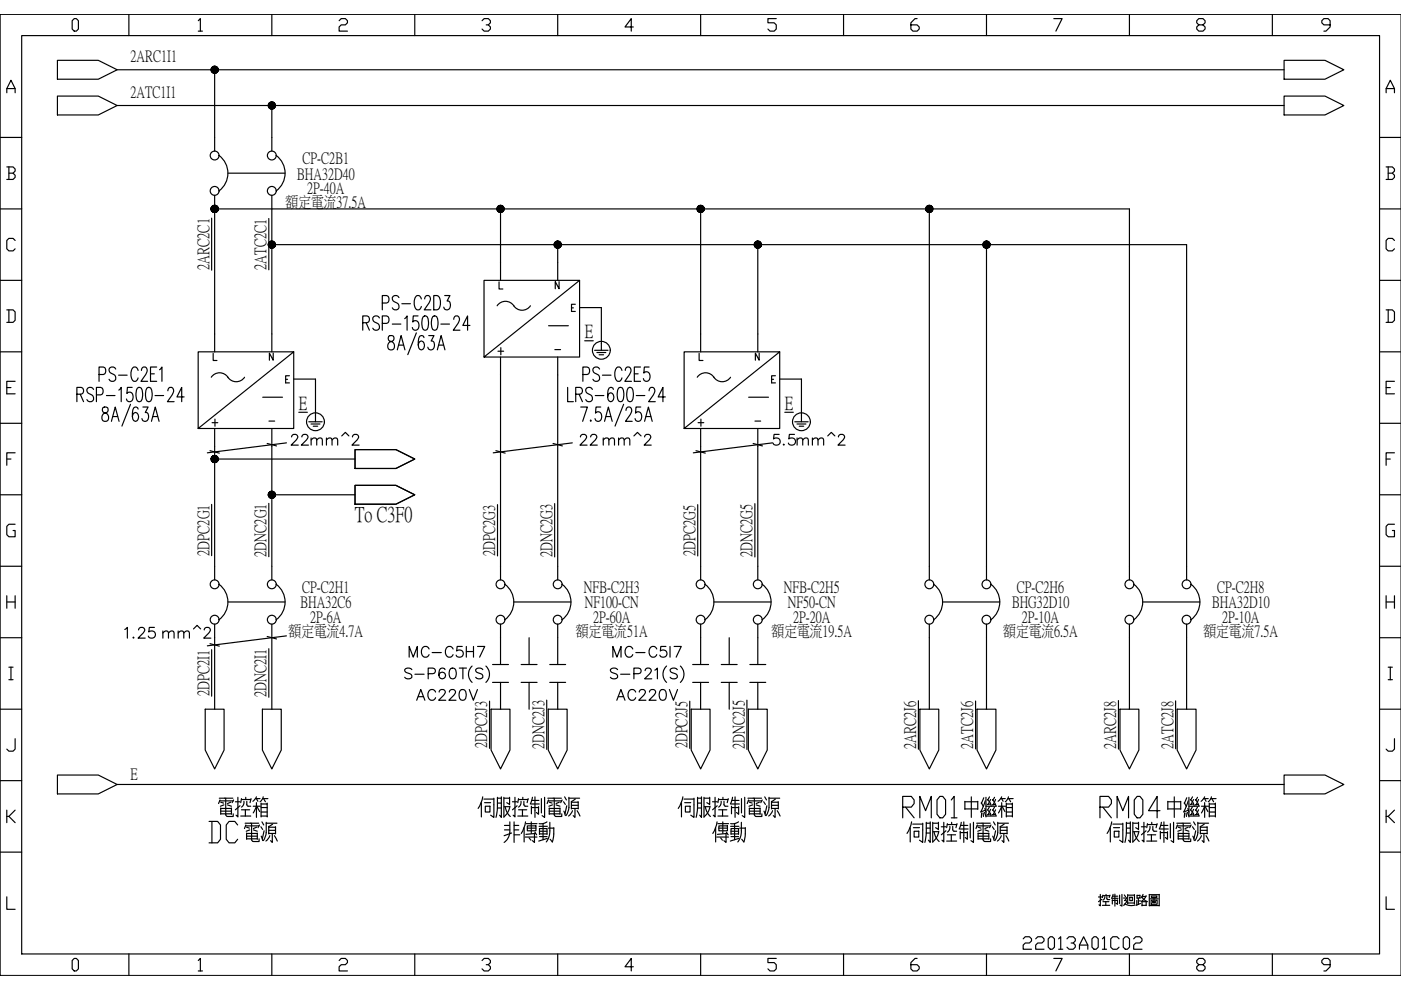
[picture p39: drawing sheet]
<svg xmlns="http://www.w3.org/2000/svg" width="297mm" height="210mm" viewBox="0 0 297 210" stroke-linecap="round" stroke-linejoin="round" font-family="sans-serif">
<defs><g id="words">
<text font-size="19.4" x="142.5" y="182.4">傳動</text>
<g font-size="6.2">
<text x="64.9" y="95.6">mm^2</text>
<text x="127" y="95.6">mm^2</text>
<text x="168.3" y="95.6">mm^2</text>
<text x="33.5" y="136.5">mm^2</text>
<text x="215.9" y="202.5">22013A01C02</text>
</g>
<g font-size="5.3">
<text x="60.7" y="95.6">22</text>
<text x="122.1" y="95.6">22</text>
<text x="163" y="95.6">5.5</text>
<text x="25.8" y="136.5">1.25</text>
<text x="85.7" y="140.4">MC-C5H7</text>
<text x="129.1" y="140.4">MC-C5I7</text>
<text x="87.5" y="149.6">AC220V</text>
<text x="129.8" y="149.6">AC220V</text>
</g>
<text font-size="4.5" x="75.2" y="110.4">To C3F0</text>
<g font-size="3.9">
<text x="124" y="71.5">E</text>
<text x="63.4" y="86.6">E</text>
<text x="166.4" y="86.6">E</text>
</g>
<g font-size="3.5">
<text x="44.2" y="57.3" transform="rotate(-90 44.2 57.3)">2ARC2C1</text>
<text x="56.3" y="57.2" transform="rotate(-90 56.3 57.2)">2ATC2C1</text>
<text x="44.2" y="117.8" transform="rotate(-90 44.2 117.8)">2DPC2G1</text>
<text x="56.3" y="118" transform="rotate(-90 56.3 118)">2DNC2G1</text>
<text x="104.8" y="117.9" transform="rotate(-90 104.8 117.9)">2DPC2G3</text>
<text x="116.9" y="118.1" transform="rotate(-90 116.9 118.1)">2DNC2G3</text>
<text x="147.2" y="117.9" transform="rotate(-90 147.2 117.9)">2DPC2G5</text>
<text x="159.4" y="118.1" transform="rotate(-90 159.4 118.1)">2DNC2G5</text>
<text x="44.2" y="147.6" transform="rotate(-90 44.2 147.6)">2DPC2I1</text>
<text x="56.3" y="147.8" transform="rotate(-90 56.3 147.8)">2DNC2I1</text>
<text x="103.1" y="158.7" transform="rotate(-90 103.1 158.7)">2DPC2J3</text>
<text x="115.2" y="158.9" transform="rotate(-90 115.2 158.9)">2DNC2J3</text>
<text x="145.5" y="158.7" transform="rotate(-90 145.5 158.7)">2DPC2J5</text>
<text x="157.7" y="158.9" transform="rotate(-90 157.7 158.9)">2DNC2J5</text>
<text x="194" y="158.9" transform="rotate(-90 194 158.9)">2ARC2J6</text>
<text x="206.1" y="158.8" transform="rotate(-90 206.1 158.8)">2ATC2J6</text>
<text x="236.4" y="158.8" transform="rotate(-90 236.4 158.8)">2ARC2J8</text>
<text x="248.6" y="158.8" transform="rotate(-90 248.6 158.8)">2ATC2J8</text>
</g>
<g font-size="3.4">
<text x="27.7" y="13">2ARC1I1</text>
<text x="27.7" y="20.6">2ATC1I1</text>
<text x="64.2" y="34.6">CP-C2B1</text>
<text x="63" y="37.9">BHA32D40</text>
<text x="65.2" y="40.9">2P-40A</text>
<text x="60.6" y="44">額定電流37.5A</text>
<text x="64.1" y="125.5">CP-C2H1</text>
<text x="123.8" y="125.5">NFB-C2H3</text>
<text x="166.2" y="125.5">NFB-C2H5</text>
<text x="215.6" y="125.5">CP-C2H6</text>
<text x="258" y="125.5">CP-C2H8</text>
<text x="63.7" y="128.8">BHA32C6</text>
<text x="65.8" y="131.8">2P-6A</text>
<text x="124" y="128.8">NF100-CN</text>
<text x="125.8" y="131.8">2P-60A</text>
<text x="167.1" y="128.8">NF50-CN</text>
<text x="168.2" y="131.8">2P-20A</text>
<text x="214.5" y="128.8">BHG32D10</text>
<text x="216.7" y="131.8">2P-10A</text>
<text x="256.9" y="128.8">BHA32D10</text>
<text x="259.1" y="131.8">2P-10A</text>
<text x="61.2" y="134.9">額定電流4.7A</text>
<text x="122.1" y="134.9">額定電流51A</text>
<text x="163.6" y="134.9">額定電流19.5A</text>
<text x="212.7" y="134.9">額定電流6.5A</text>
<text x="255.1" y="134.9">額定電流7.5A</text>
<text x="27.7" y="165.2">E</text>
</g>
<g font-size="2.6">
<text x="116.8" y="75.5">-</text>
<text x="56.1" y="90.7">-</text>
<text x="159.1" y="90.7">-</text>
</g>
</g></defs>
<g fill="none" stroke="#000" stroke-width=".25">
<path d="M.1 3h296.9M1.4 19.7v-.9l.9-1.8 .9 1.8v.9M1.4 18.8h1.8M4.6 7.5h287.9v194.8h-287.9zM15.7 3.9h.5l.4 .5v1.8l-.4 .4h-.5l-.4-.4v-1.8zM27.3 3v4.5M42 4.4l.5-.5v2.7M42 6.6h.9M57.6 3v4.5M71.9 4.4l.4-.5h.9l.5 .5v.4l-.5 .5h-.9l-.4 .4v.9h1.8M87.9 3v4.5M102.2 4.4l.4-.5h.9l.5 .5v.4l-.5 .5h-.4"/>
<path d="M103.5 5.3l.5 .4v.5l-.5 .4h-.9l-.4-.4M118.2 3v4.5M134.3 5.7h-1.8l1.3-1.8v2.7M148.5 3v4.5M164.6 3.9h-1.8v.9h1.3l.5 .5v.9l-.5 .4h-.8l-.5-.4M178.8 3v4.5M194.4 3.9h-.4l-.9 .9v1.4l.5 .4h.8l.5-.4v-.5l-.5-.4h-1.3M209.2 3v4.5M223.4 3.9h1.8l-1.3 2.7M239.5 3v4.5M254.2 5.3l-.5-.5v-.4l.5-.5h.9l.4 .5v.4l-.4 .5h-.9l-.5 .4v.5l.5 .4h.9l.4-.4v-.5l-.4-.4M269.8 3v4.5"/>
<path d="M282 5.3h-1.3l-.5-.5v-.4l.5-.5h.9l.4 .5v1.3l-.9 .9h-.4M293.9 19.7v-.9l.9-1.8 .9 1.8v.9M293.9 18.8h1.8M.1 29.1h4.5M1.4 35.4h1.4l.4 .4v.5l-.4 .4M1.9 36.7h.9l.4 .5v.4l-.4 .4h-1.4M1.9 35.4v2.6M292.5 29.1h4.5M293.9 35.4h1.3l.5 .4v.5l-.5 .4M294.3 36.7h.9l.5 .5v.4l-.5 .4h-1.3M294.3 35.4v2.6M.1 44.3h4.5"/>
<path d="M.1 59.4h4.5M3.2 51l-.4-.5h-.9l-.5 .5v1.8l.5 .4h.9l.4-.4M292.5 44.3h4.5M292.5 59.4h4.5M295.7 51l-.5-.5h-.9l-.4 .5v1.8l.4 .4h.9l.5-.4M.1 74.6h4.5M1.4 65.7h1.4l.4 .4v1.8l-.4 .5h-1.4M1.9 65.7v2.7M292.5 74.6h4.5M293.9 65.7h1.3l.5 .4v1.8l-.5 .5h-1.3M294.3 65.7v2.7M.1 89.8h4.5"/>
<path d="M1.4 82.2h.9M1.4 97.3h.9M3.2 80.8h-1.8v2.7h1.8M3.2 96h-1.8v2.7M292.5 89.8h4.5M293.9 82.2h.9M293.9 97.3h.9M295.7 80.8h-1.8v2.7h1.8M295.7 96h-1.8v2.7M.1 104.9h4.5M3.2 111.2h-1.3l-.5 .4v1.8l.5 .4h1.3v-1.3h-.4M292.5 104.9h4.5"/>
<path d="M295.7 111.2h-1.4l-.4 .4v1.8l.4 .4h1.4v-1.3h-.5M.1 120.1h4.5M.1 135.2h4.5M1.4 126.3v2.7M1.4 127.6h1.8M3.2 126.3v2.7M292.5 120.1h4.5M292.5 135.2h4.5M293.9 127.6h1.8M293.9 126.3v2.7M295.7 126.3v2.7M.1 150.4h4.5"/>
<path d="M1.9 141.5h.9M1.9 144.1h.9M2.3 141.5v2.6M3.2 156.6v2.2l-.4 .5h-.9l-.5-.5M292.5 150.4h4.5M294.3 141.5h.9M294.3 144.1h.9M294.8 141.5v2.6M295.7 156.6v2.2l-.5 .5h-.9l-.4-.5M.1 165.5h4.5M1.4 171.8v2.6M1.9 173.1l1.3 1.3"/>
<path d="M3.2 171.8l-1.3 1.3h-.5M292.5 165.5h4.5M293.9 171.8v2.6M294.3 173.1l1.4 1.3M295.7 171.8l-1.4 1.3h-.4M.1 180.7h4.5M1.4 190.1v2.7h1.8M292.5 180.7h4.5M293.9 190.1v2.7h1.8M15.7 203.2h.5l.4 .5v1.7l-.4 .5h-.5l-.4-.5v-1.7zM27.3 202.3v4.5M42 203.7l.5-.5v2.7"/>
<path d="M42 205.9h.9M57.6 202.3v4.5M71.9 203.7l.4-.5h.9l.5 .5v.4l-.5 .4h-.9l-.4 .5v.9h1.8M87.9 202.3v4.5M102.2 203.7l.4-.5h.9l.5 .5v.4l-.5 .4h-.4M103.5 204.5l.5 .5v.4l-.5 .5h-.9l-.4-.5M118.2 202.3v4.5M134.3 205h-1.8l1.3-1.8v2.7M148.5 202.3v4.5M164.6 203.2h-1.8v.9h1.3l.5 .4v.9l-.5 .5h-.8l-.5-.5M178.8 202.3v4.5M194.4 203.2h-.4l-.9 .9v1.3l.5 .5h.8l.5-.5v-.4l-.5-.5h-1.3"/>
<path d="M209.2 202.3v4.5M223.4 203.2h1.8l-1.3 2.7M239.5 202.3v4.5M254.2 204.5l-.5-.4v-.4l.5-.5h.9l.4 .5v.4l-.4 .4h-.9l-.5 .5v.4l.5 .5h.9l.4-.5v-.4l-.4-.5M269.8 202.3v4.5M282 204.5h-1.3l-.5-.4v-.4l.5-.5h.9l.4 .5v1.3l-.9 .9h-.4"/>
</g>
<!-- layer: 0 -->
<g fill="none" stroke="#000" stroke-width=".25">
<path d="M12.2 12.8h8.6l4 2-4 2h-8.6zM24.8 14.8h247.5M45.5 14.8v17.2M272.3 12.8h8.6l4 2-4 2h-8.6zM12.2 20.4h8.6l4 2-4 2h-8.6zM24.8 22.4h247.5M46.4 33a4.7 4.7 0 0 1 0 7.5M48.3 36.7h12.1M57.6 22.4v9.6M58.6 33a4.7 4.7 0 0 1 0 7.5M272.3 20.4h8.6l4 2-4 2h-8.6zM44.9 46.3v11"/>
<path d="M45.5 41.4v33.2M45.5 44.3h194v78.7M57 46.3v10.9M57.6 41.4v33.2M57.6 51.9h194v71.1M105.8 59.8v1.5h.8M106.1 44.3v15.1M118.2 51.9v7.5M118.5 59.7v1.5l-.8-1.5v1.5M122.9 59.4v16.3h-20.3l20.3-16.3h-20.3v16.3M148.5 44.3v30.3M160.7 51.9v22.7"/>
<path d="M197 44.3v78.7M209.2 51.9v71.1M21 79.4h.9a.86 .86 0 0 0 .5-.8 .86 .86 0 0 0-.5-.8h-.9v3M24.5 78.3a.72 .72 0 0 0-.9-.5 .72 .72 0 0 0-.4 1l.9 .6a.77 .77 0 0 1 .3 1.3 .77 .77 0 0 1-1.3-.3M25.1 79.5h1.9M29.3 78.5a.71 .71 0 0 0-.7-.7 .71 .71 0 0 0-.7 .7 2.06 2.06 0 0 0 .5 2.3 .77 .77 0 0 0 .9-.7M30 78.5l.1-.4a.67 .67 0 0 1 1-.1 .67 .67 0 0 1 0 1l-1.2 1.8h1.4M31.9 79.3h.8M33.2 77.8h-1.3v3h1.3M33.8 78.4l.5-.6v3M44.8 80a2.12 2.12 0 0 1 3.6 0M45.2 74.9v1.5h.8"/>
<path d="M48.3 79.9a2.12 2.12 0 0 0 3.6 .1M57.9 74.9v1.5l-.8-1.5v1.5M61.4 79.7h-.8v1.5h.8M62.3 74.6v16.3h-20.3l20.3-16.3h-20.3v16.3M76.9 68.4h.9a.76 .76 0 0 0 .5-.7 .76 .76 0 0 0-.5-.7h-.9v3M77.6 68.4l.7 1.6M80.4 67.4a.72 .72 0 0 0-1.1-.3 .72 .72 0 0 0 .1 1.2l.6 .3a.77 .77 0 0 1 .3 1.2 .77 .77 0 0 1-1.3-.2M81.1 64.2h.9a.86 .86 0 0 0 .5-.7 .86 .86 0 0 0-.5-.8h-.9v3M81.1 68.6h.9a.86 .86 0 0 0 .5-.8 .86 .86 0 0 0-.5-.8h-.9v3M82.4 71.3a.75 .75 0 0 0 .6 1.1 .86 .86 0 0 1 .6 1.2 .86 .86 0 0 1-1.2 .4 1.07 1.07 0 0 1 .8-1.7 .64 .64 0 0 0 .3-.6 .64 .64 0 0 0-.4-.6zM83.2 68.7h1.8M84.2 74.2l.8-3.1 .9 3.1"/>
<path d="M84.5 73.2h1M84.6 63.1a.72 .72 0 0 0-1-.4 .72 .72 0 0 0-.3 1l.9 .5a.77 .77 0 0 1 .2 1.3 .77 .77 0 0 1-1.2-.2M85.2 64.4h1.8M85.8 67.6l.5-.6v3M88.3 70.6l-1.8 4.6M88.6 67h-1l-.1 1.3a.68 .68 0 0 1 .7-.3 .68 .68 0 0 1 .5 .4 .94 .94 0 0 1 0 1.2 .94 .94 0 0 1-1.1 .3l-.2-.5M89.3 63.4a.71 .71 0 0 0-1.1-.6 2.22 2.22 0 0 0 .2 2.9 .77 .77 0 0 0 .9-.7M89.7 67.1l.5-.1a1.56 1.56 0 0 1 .7 1.7l-.4 1.2-.5 .1a1.55 1.55 0 0 1-.6-1.7zM89.9 71.6l-.1-.3-.3-.2-.5 .2a3.2 3.2 0 0 0 0 2.7l.3 .2a.98 .98 0 0 0 .7-1 .98 .98 0 0 0-.7-.9l-.3 .1-.3 .8M90 63.4l.1-.4a.67 .67 0 0 1 1-.2 .67 .67 0 0 1 .1 1l-1.3 1.9h1.5M90.9 71.1h1.1l-.6 1.2h.3a1.13 1.13 0 0 1-.2 1.9 .64 .64 0 0 1-.8-.6M91.8 67.1l.5-.1a1.57 1.57 0 0 1 .6 1.7l-.3 1.2-.5 .1a1.55 1.55 0 0 1-.6-1.7z"/>
<path d="M92 62.7h.7a1.92 1.92 0 0 1 0 3h-.7zM92.7 74.2l.8-3.1 .8 3.1M93 73.2h1M93.5 68.7h1.8M94.3 62.7h1.1l-.6 1.1h.3a1.12 1.12 0 0 1-.2 1.9 .64 .64 0 0 1-.8-.6M96.2 67.7l.1-.4a.67 .67 0 0 1 1-.1 .67 .67 0 0 1 0 .9l-1.2 1.9h1.4M99.6 69h-1.5l1-2v3M105.4 64.8a2.12 2.12 0 0 1 3.6 .1M105.6 74.5h1.2M106.1 75.7v47.3M106.2 73.7v1.5M108.9 64.8a2.12 2.12 0 0 0 3.6 0"/>
<path d="M116.3 69.1h4.2M118.2 75.7v47.3M121.2 65.3h.4M122 64.5h-.8v1.5h.8M122.9 65.2h4.6v9.1M123.6 79.4h.9a.86 .86 0 0 0 .5-.8 .86 .86 0 0 0-.5-.8h-.9v3M124 72.3h1.8M126.1 74.3h2.8M126.6 74.7h1.8M127 75.2h1M127.1 78.3a.72 .72 0 0 0-.9-.5 .72 .72 0 0 0-.4 1l.9 .6a.77 .77 0 0 1 .3 1.3 .77 .77 0 0 1-1.3-.3M127.7 79.5h1.8"/>
<path d="M131.9 78.5a.71 .71 0 0 0-1.1-.5 2.23 2.23 0 0 0 .2 2.8 .77 .77 0 0 0 .9-.7M132.6 78.5l.1-.4a.67 .67 0 0 1 .9-.1 .67 .67 0 0 1 .1 1l-1.2 1.8h1.4M134.5 79.3h.8M135.8 77.8h-1.3v3h1.3M137.6 77.8h-1l-.1 1.3a.68 .68 0 0 1 .7-.3 .68 .68 0 0 1 .5 .5 .94 .94 0 0 1 0 1.1 .94 .94 0 0 1-1.1 .3l-.2-.4M147.8 80a2.12 2.12 0 0 1 3.6 0M148.2 74.9v1.5h.8M151.3 79.9a2.12 2.12 0 0 0 3.6 .1M161 74.9v1.5l-.8-1.5v1.5M164.4 79.7h-.8v1.5h.8M165.3 74.6v16.3h-20.3l20.3-16.3h-20.3v16.3M16.3 83.6h.9a.76 .76 0 0 0 .5-.7 .76 .76 0 0 0-.5-.8h-.9v3.1"/>
<path d="M17 83.6l.7 1.6M19.8 82.6a.72 .72 0 0 0-.9-.4 .72 .72 0 0 0-.4 .9l.9 .6a.77 .77 0 0 1 .3 1.3 .77 .77 0 0 1-1.3-.3M20.4 83.7h1a.86 .86 0 0 0 .5-.8 .86 .86 0 0 0-.5-.8h-1v3.1M21.8 86.4a.75 .75 0 0 0 .6 1.2 .86 .86 0 0 1 .6 1.1 .86 .86 0 0 1-1.2 .5 1.08 1.08 0 0 1 .8-1.7 .64 .64 0 0 0 .3-.7 .64 .64 0 0 0-.4-.5zM22.6 83.9h1.8M23.6 89.3l.8-3 .8 3M23.9 88.3h1M25.2 82.7l.5-.6v3.1M27.7 85.7l-1.9 4.6M28 82.1h-1l-.1 1.3a.68 .68 0 0 1 .7-.3 .68 .68 0 0 1 .5 .5 .94 .94 0 0 1 0 1.1 .94 .94 0 0 1-1.1 .3l-.2-.4M29.1 82.3l.5-.2a1.55 1.55 0 0 1 .6 1.8l-.3 1.1-.5 .2a1.57 1.57 0 0 1-.6-1.8zM29.3 86.7l-.1-.3-.5-.1a1.75 1.75 0 0 0-.6 2l.1 .6 .5 .4a.97 .97 0 0 0 .7-.9 .97 .97 0 0 0-.7-.9l-.5 .4-.1 .4"/>
<path d="M30.3 86.3h1.1l-.6 1.2h.3a1.13 1.13 0 0 1-.2 1.8 .63 .63 0 0 1-.8-.5M31.2 82.3l.5-.2a1.57 1.57 0 0 1 .6 1.8l-.3 1.1-.5 .2a1.55 1.55 0 0 1-.7-1.8zM32.1 89.3l.8-3 .8 3M32.4 88.3h1M32.9 83.9h1.8M35.6 82.9l.1-.5a.66 .66 0 0 1 1-.1 .66 .66 0 0 1 0 1l-1.2 1.9h1.4M39 84.2h-1.5l1-2.1v3.1M45 89.6h1.2M45.5 90.9v32.1M45.5 97.3h29.8M45.6 88.9v1.5M55.7 84.2h4.2"/>
<path d="M57.6 90.9v32.1M60.6 80.4h.4M62.3 80.4h4.6v9M63.4 87.4h1.8M75.3 95.3h8.6l4 2-4 2h-8.6zM120.4 82.1v3.1h1.2M122.1 83.6h.9a.76 .76 0 0 0 .5-.7 .76 .76 0 0 0-.5-.8h-.9v3.1M122.8 83.6l.7 1.6M123.1 86.3h1.4l-1 3M125.6 82.6a.72 .72 0 0 0-1-.4 .72 .72 0 0 0-.3 .9l.9 .6a.77 .77 0 0 1 .2 1.3 .77 .77 0 0 1-1.2-.3M126.2 83.9h1.8M127.4 86.3h-1l-.1 1.3a.68 .68 0 0 1 .6-.3 .68 .68 0 0 1 .6 .4 .94 .94 0 0 1 0 1.2 .94 .94 0 0 1-1.1 .3l-.2-.4"/>
<path d="M128.2 89.3l.8-3 .8 3M128.5 88.3h1M130 82.6l-.1-.3-.3-.2-.5 .2a3.1 3.1 0 0 0 0 2.7l.3 .2a.98 .98 0 0 0 .8-1 .98 .98 0 0 0-.8-.9l-.5 .4-.1 .5M131.2 82.3l.5-.2a1.56 1.56 0 0 1 .6 1.8l-.3 1.1-.5 .2a1.55 1.55 0 0 1-.6-1.8zM132.2 85.7l-1.8 4.6M132.7 87l.1-.4a.67 .67 0 0 1 1-.1 .67 .67 0 0 1 0 1l-1.2 1.8h1.4M133.2 82.3l.5-.2a1.56 1.56 0 0 1 .6 1.8l-.3 1.1-.5 .2a1.56 1.56 0 0 1-.6-1.8zM134.9 83.9h1.8M135.9 86.3h-1.1l-.1 1.3a.68 .68 0 0 1 .7-.3 .68 .68 0 0 1 .6 .4 .94 .94 0 0 1 0 1.2 .94 .94 0 0 1-1.2 .3l-.2-.4M136.7 89.3l.8-3 .8 3M137 88.3h1M137.6 82.9l.1-.5a.67 .67 0 0 1 1-.1 .67 .67 0 0 1 0 1l-1.2 1.9h1.4"/>
<path d="M141.1 84.2h-1.6l1.1-2.1v3.1M148 89.6h1.2M148.5 90.9v32.1M148.6 88.9v1.5M158.7 84.2h4.2M160.7 90.9v32.1M163.6 80.4h.4M165.3 80.4h4.6v9M166.4 87.4h1.8M44.9 106.9v10.9M57 106.7v11.3M57.6 104.9h17.7"/>
<path d="M75.3 102.9h8.6l4 2-4 2h-8.6zM105.5 107v10.9M117.6 106.8v11.3M147.9 107v10.9M160 106.8v11.3M44.9 137.8v9.8M45.5 135.2v15.2M46.4 123.9a4.7 4.7 0 0 1 0 7.5M48.3 127.6h12.1M57 137.5v10.3M57.6 132.3v18.1M58.6 123.9a4.7 4.7 0 0 1 0 7.5"/>
<path d="M106.1 132.3v8.6M107.1 123.9a4.7 4.7 0 0 1 0 7.5M108.9 127.6h12.2M112.2 135.2v5.7M118.2 132.3v8.6M119.2 123.9a4.7 4.7 0 0 1 0 7.5M148.5 132.3v8.6M149.5 123.9a4.7 4.7 0 0 1 0 7.5M151.4 127.6h12.1M154.6 135.2v5.7M160.7 132.3v8.6M161.6 123.9a4.7 4.7 0 0 1 0 7.5"/>
<path d="M197 132.3v18.1M198 123.9a4.7 4.7 0 0 1 0 7.5M199.8 127.6h12.2M209.2 132.3v18.1M210.1 123.9a4.7 4.7 0 0 1 0 7.5M239.5 132.3v18.1M240.4 123.9a4.7 4.7 0 0 1 0 7.5M242.3 127.6h12.1M251.6 132.3v18.1M252.5 123.9a4.7 4.7 0 0 1 0 7.5M43.5 150.4h4v8.6l-2 4-2-4zM55.6 150.4h4v8.6l-2 4-2-4z"/>
<path d="M87.3 142a.85 .85 0 0 0-.8-.4 .85 .85 0 0 0-.7 .6l.2 .3 .9 .3a.55 .55 0 0 1 .4 .5 .55 .55 0 0 1-.2 .5 1.03 1.03 0 0 1-1.3-.2M88 143h1.9M90.8 142.8h1a.6 .6 0 0 0 .5-.6 .6 .6 0 0 0-.5-.5h-1v2.2M94.4 142a.65 .65 0 0 0-.7-.4 .65 .65 0 0 0-.5 .5 1.32 1.32 0 0 0 .5 1.8 .71 .71 0 0 0 .8-.6 .71 .71 0 0 0-.7-.8 .71 .71 0 0 0-.7 .7M95.5 141.8a.73 .73 0 0 1 1.1 .3 1.85 1.85 0 0 1-.2 1.7 .73 .73 0 0 1-1.1-.3 1.85 1.85 0 0 1 .2-1.7zM98.1 141.7v2.2M100.1 141.2a2.33 2.33 0 0 0 0 3.5M102.4 142a.85 .85 0 0 0-.9-.4 .85 .85 0 0 0-.6 .6l.2 .3 .8 .3a.55 .55 0 0 1 .4 .5 .55 .55 0 0 1-.2 .5 1.03 1.03 0 0 1-1.2-.2M103 141.2a2.34 2.34 0 0 1 0 3.5M103.8 148.7v10M104.1 150.4h4v8.6l-2 4-2-4zM104.4 144.7h3.4"/>
<path d="M104.4 140.9h3.4M106.1 144.7v5.7M110.5 144.7h3.4M110.5 140.9h3.4M112.2 144.7v5.7M115.9 148.4v10.5M116.2 150.4h4v8.6l-2 4-2-4zM116.6 144.7h3.3M116.6 140.9h3.3M118.2 144.7v5.7M130.9 142a.86 .86 0 0 0-.8-.4 .86 .86 0 0 0-.7 .6l.2 .3 .9 .3a.55 .55 0 0 1 .4 .5 .55 .55 0 0 1-.2 .5 1.04 1.04 0 0 1-1.3-.2M131.6 143h1.9"/>
<path d="M134.4 142.8h1a.6 .6 0 0 0 .5-.6 .6 .6 0 0 0-.5-.5h-1v2.2M136.8 142.2l.1-.3 .3-.2 .7 .1a.51 .51 0 0 1 .1 .7l-1.3 1.4h1.5M138.8 142.1l.6-.4v2.2M141.3 141.2a2.34 2.34 0 0 0 0 3.5M143.6 142a.86 .86 0 0 0-.8-.4 .86 .86 0 0 0-.7 .6l.2 .3 .9 .3a.55 .55 0 0 1 .4 .5 .55 .55 0 0 1-.2 .5 1.04 1.04 0 0 1-1.3-.2M144.3 141.2a2.34 2.34 0 0 1 0 3.5M146.2 148.7v10M146.5 150.4h4v8.6l-2 4-2-4zM146.9 144.7h3.3M146.9 140.9h3.3M148.5 144.7v5.7M152.9 144.7h3.4"/>
<path d="M152.9 140.9h3.4M154.6 144.7v5.7M158.4 148.5v10.4M158.7 150.4h4v8.6l-2 4-2-4zM159 144.7h3.4M159 140.9h3.4M160.7 144.7v5.7M194.7 148.6v10.3M195 150.4h4v8.6l-2 4-2-4zM206.8 148.6v10.2M207.2 150.4h4v8.6l-2 4-2-4zM237.1 148.5v10.3"/>
<path d="M237.5 150.4h4v8.6l-2 4-2-4zM249.3 148.6v10.2M249.6 150.4h4v8.6l-2 4-2-4zM12.2 164.3h8.6l4 2-4 2h-8.6zM24.8 166.3h247.5M44.3 174.2h1.8l.6 .7v3l-.6 .8h-1.8M44.9 174.2v4.5M46.5 169.2h2.9M46.6 169.8h2.8M46.6 169.6l-.3 .8M46.8 171.4h2.3M46.8 172.5h2.3"/>
<path d="M46.8 172h2.3M46.8 171.3v1.3M46.8 170.1l.6 .2M47.5 170.7l-.8 .2M47.9 169.2v3.5M48.2 170.7l.9 .2M48.9 170.1l-.7 .3M49.1 171.3v1.3M49.4 172.5v.6h-1.2l-.2-.1-.1-.4M49.5 169.6l-.3 .6M49.9 170h1M50.4 174.9l-.6-.7h-1.2l-.6 .7v3l.6 .8h1.2l.6-.8"/>
<path d="M50.4 169v4.2l-.3-.4M50.9 170.8l-1 .9M51 173h2.2M51.2 169.5h2M51.2 171.7h1.7M51.2 169.3l-.2 .9M51.7 169.9a1.19 1.19 0 0 1-.5 1.2M52 174.5h2.9M52 171.7v1.3M52.1 175.1h2.8M52.1 169v.5M52.1 174.9l-.3 .8"/>
<path d="M52.3 176.7h2.3M52.3 177.9h2.3M52.3 177.3h2.3M52.3 176.6v1.3M52.3 175.4l.6 .2M52.3 169.9l.2 1h.7M53 176l-.8 .2M53.2 169.3l-.2 .9M53.3 177.9l.1 .3 .3 .2M53.3 174.5v3.5M53.7 170.9h1.5M53.7 176l.9 .2"/>
<path d="M54.1 169.3h1M54.4 170.9l-.7 1.5M54.4 168.9l-.8 1M54.4 170.2v3.1M54.4 169.3l.3 .6M54.4 175.4l-.7 .3M54.4 170.9l.7 1.2M54.6 176.6v1.3M54.9 177.9v.5h-1.2M55 174.9l-.3 .6M55.3 175.3l.4 .6M55.4 170.3v2.9"/>
<path d="M55.4 173h1.2M55.4 172.2h1.2M55.4 170.5h1.2M55.4 171.2h1.2M55.4 177.3l.3 .9M55.5 174.3l.4 .6M55.7 169.3h1.1M55.8 168.9l-.2 .7-.5 .4M55.9 169.3l.4 .7M56 176.1l-.4 1.8M56.4 174.3v2.6l-.6 1.3M56.4 174.5h2.3"/>
<path d="M56.6 170.3v2.9M57 176.1h1.4M57 175.2v1.6M57 176.7h1.4M57.2 177.2l-.3 .6-.5 .5M57.7 176.7v1.9l-.3-.4M57.8 174.7l-.8 .6M58.2 177.2l.6 1.1M58.4 175.3l-1.4 .1M58.4 175.4v1.4M102.1 170.2v3M102.4 168.9l-.5 1.6-.5 .9"/>
<path d="M102.6 169.4h2.1M102.7 170.2h1.3M102.9 170.9h1v1.3h-1zM104.7 169.2v4.1l-.7-.5M105.5 171.3l-.3 2M105.5 169v2.3M105.5 169.2h.8M105.5 170.3h.8M105.5 171.3h.8M106.3 169v4.3l-.4-.5M106.8 169v4.3M106.9 169.2h1.1"/>
<path d="M106.9 171h1.1M107 175h1M107 176h1.1M107.1 171.1l.5 1.3 .6 .7M108 169v1.6l-.6-.4M108.1 174.3a6 6 0 0 1-.3 3.2l-.9 1.1M108.1 170.9l-.3 1.1-.9 1.1M108.5 176.6l-1.6 .6M108.7 170h.9M109 174.3v4.3M109 177h1.2M109 175h1"/>
<path d="M109 176h1M109.2 169v4.2l-.4-.4M109.6 170.8l-.9 .9M109.8 173h2.1M109.9 169.5h2M109.9 171.7h1.8M109.9 169.3l-.1 .9M110.5 169.9a1.19 1.19 0 0 1-.6 1.2M110.8 171.7v1.3M110.8 169v.5M111.1 169.9l.1 1h.7M111.1 175.5v3"/>
<path d="M111.3 177.5h2.6M111.4 174.2l-.4 1.6-.5 .9M111.6 174.6h2.3M111.8 175.6h1.8M111.8 175.1h1.8v1h-1.8zM112 169.3l-.2 .9M112.2 177.7l.4 .4M112.6 170.5h1.7M112.6 174.3v2.4M112.7 170.9v1.6M112.7 171.2h1.5M112.7 169.7h1.6"/>
<path d="M112.9 169l-.5 1.5M113.3 176.7v1.9l-.4-.4M113.4 176.4l.4 .6M113.4 169v4.3M113.5 176.7l-2 .2M114.2 171v1.6l-.5-.3M114.3 175.2h1.7M114.4 177.4h1.6M114.4 176.9v-1.2h1.6v1.2M114.4 176.8h1.6M114.4 176.2h1.6M114.8 169.3v3.1"/>
<path d="M115.1 174.6v3.4M115.5 169v4.3l-.6-.4M116 174.3l-.7 .3h-1M116 177.8l-1.8 .5M116.1 169.2h2.9M116.2 175.6h1.2M116.2 169.8h2.9M116.3 169.6l-.3 .8M116.5 171.4h2.2M116.5 172.5h2.2M116.5 172h2.2M116.5 171.3v1.3"/>
<path d="M116.5 170.1l.6 .2M116.6 174.3l-.1 2.9-.7 1.3M117.1 170.7l-.7 .2M117.4 175.5v1.7l-.3 1.3-.4-.6M117.5 169.2v3.5M117.9 170.7l.8 .2M118.6 170.1l-.7 .3M118.7 171.3v1.3M119.1 172.5v.6h-1.2l-.2-.1-.2-.4M119.2 169.6l-.3 .6M119.5 170l.4 .6M119.6 172l.3 .9"/>
<path d="M119.7 169l.4 .6M120.2 170.8l-.4 1.7M120.6 169v2.6l-.6 1.3M120.6 169.2h2.3M121.1 170.7h1.5M121.1 171.4h1.5M121.1 169.9v1.6M121.4 171.9l-.4 .6-.5 .5M121.9 171.4v1.9l-.4-.4M122 169.4l-.9 .6M122.4 171.9l.6 1.1M122.6 170l-1.5 .1"/>
<path d="M122.6 170.1v1.4M191.4 171.1h1.8l.6-.7v-.8l-.6-.7h-1.8v4.5M192 171.1l1.8 2.3M193 175.5v3M193.3 174.2l-.5 1.6-.5 .9M193.5 174.7h2.1M193.7 175.5h1.3M193.8 176.2h1v1.3h-1zM195 173.4v-4.5l1.2 3 1.2-3v4.5M195.6 174.5v4.1l-.6-.5M196.4 176.6l-.3 2M196.4 174.3v2.3"/>
<path d="M196.4 174.5h.8M196.4 175.6h.8M196.4 176.6h.8M197.2 174.3v4.3l-.4-.5M197.8 174.3v4.3M197.8 174.5h1.2M197.8 176.3h1.2M198.1 176.4l.4 1.3 .6 .7M199 174.3v1.6l-.6-.4M199 176.2l-.3 1.1-.9 1.1M199.3 168.9h.6l.6 .7v3l-.6 .8h-.6l-.6-.8v-3zM199.6 175.3h1"/>
<path d="M200.1 174.3v4.2l-.4-.4M200.6 176.1l-1 .9M200.7 178.3h2.1M200.9 174.8h1.9M200.9 177h1.7M200.9 174.6l-.2 .9M201.4 175.2a1.19 1.19 0 0 1-.5 1.2M201.7 169.6l.6-.7v4.5M201.7 173.4h1.2M201.7 177v1.3M201.8 174.3v.5M202 175.2l.1 1h.7"/>
<path d="M202.9 174.6l-.2 .9M203.5 175.8h1.8M203.6 176.2v1.7M203.6 176.5h1.5M203.7 175h1.5M203.8 174.3l-.4 1.5M204.3 174.3v4.3M204.6 169.9v1.7M204.6 170h2.7M204.6 171.5h2.7M205.1 176.3v1.6l-.5-.3M205.7 174.6v3.1"/>
<path d="M205.9 169v4.3M206.4 174.3v4.3l-.5-.4M207.1 174.5h2.9M207.1 175.1h2.9M207.2 174.9l-.3 .8M207.3 169.9v1.7M207.4 176.7h2.2M207.4 177.9h2.2M207.4 177.3h2.2M207.4 176.6v1.3M207.4 175.4l.6 .2M208.1 170.2l.4 .8"/>
<path d="M208.1 176l-.8 .2M208.1 172.4v.9M208.4 174.5v3.5M208.4 172.4l.1 .7M208.6 169.1l-.5 1.3M208.7 172.3l.3 .6M208.8 171.4l.2 .8M208.8 176l.8 .2M208.9 169.8l-.9 2.3M208.9 171.8l-1 .4M209 169v4.2M209 173h2.2"/>
<path d="M209 170.9h2.2M209.3 169.5l.5 .5M209.3 171.7l.5 .5M209.5 175.4l-.7 .3M209.6 176.6v1.3M209.8 169l-.4 .6M209.8 171l-.4 .7M210 170.2l.1 .5M210 172.4l.1 .5M210 177.9v.5h-1.2l-.3-.2-.1-.3M210 169.5l-.5 1.1M210 170.5l-.7 .1"/>
<path d="M210 171.6l-.5 1.1M210 172.5l-.7 .2M210.1 174.9l-.3 .6M210.4 171.7l.5 .5M210.4 169.5l.5 .6M210.4 175.3l.4 .6M210.5 177.3l.3 .9M210.6 174.3l.4 .6M210.9 171.1l-.4 .7M210.9 169l-.4 .7M210.9 172.4l.3 .5M210.9 170.3l.3 .5"/>
<path d="M211 170.6l-.7 .1M211 172.6l-.7 .1M211.1 169.5l-.5 1.2M211.1 171.7l-.5 1M211.1 176.1l-.4 1.8M211.5 174.3v2.6l-.6 1.3M211.5 174.5h2.3M211.7 170.9h1.5M212.1 176.1h1.4M212.1 176.7h1.4M212.1 175.2v1.6M212.1 169.3h1"/>
<path d="M212.3 177.2l-.3 .6-.5 .5M212.4 170.9l-.7 1.5M212.4 168.9l-.8 1M212.4 170.2v3.1M212.4 169.3l.3 .6M212.5 170.9l.6 1.2M212.8 176.7v1.9l-.3-.4M212.9 174.7l-.8 .6M213.3 177.2l.6 1.1M213.4 170.3v2.9M213.4 173h1.2M213.4 172.2h1.2"/>
<path d="M213.4 170.5h1.2M213.4 171.2h1.2M213.5 175.3l-1.4 .1M213.5 175.4v1.4M213.7 169.3h1.1M213.8 168.9l-.2 .7-.5 .4M213.9 169.3l.4 .7M214.6 170.3v2.9M233.2 171.1h1.8l.6-.7v-.8l-.6-.7h-1.8v4.5M233.8 171.1l1.8 2.3M235.4 175.5v3M235.7 174.2l-.3 1.1-.7 1.4"/>
<path d="M235.9 174.7h2.2M236.1 175.5h1.3M236.2 176.2h1v1.3h-1zM236.8 173.4v-4.5l1.3 3 1.2-3v4.5M238.1 174.5v4.1l-.7-.5M238.8 176.6l-.3 2M238.8 174.3v2.3h.9M238.8 174.5h.9M238.8 175.6h.9M239.7 174.3v4.3l-.4-.5M240.2 174.3v4.3M240.3 174.5h1.1"/>
<path d="M240.3 176.3h1.1M240.5 176.4l.3 .9 .7 1.1M241.1 168.9h.6l.6 .7v3l-.6 .8h-.6l-.6-.8v-3zM241.4 174.3v1.6l-.6-.4M241.5 176.2l-.3 1.1-.9 1.1M242 175.3h1M242.5 174.3v4.2l-.3-.4M243 176.1l-1 .9M243.1 178.3h2.2M243.3 174.8h2M243.3 177h1.7M243.3 174.6l-.2 .9"/>
<path d="M243.8 175.2a1.19 1.19 0 0 1-.5 1.2M244.1 177v1.3M244.2 174.3v.5M244.4 175.2l.2 1h.7M245.3 174.6l-.2 .9M245.9 171.9h-2.4l1.8-3v4.5M245.9 175.8h1.8M246 176.2v1.7M246 176.5h1.5M246.1 175h1.5M246.2 174.3l-.4 1.5M246.8 174.3v4.3"/>
<path d="M247.5 176.3v1.6l-.4-.3M247.6 169.9v1.7M247.6 170h2.7M247.6 171.5h2.7M248.1 174.6v3.1M248.8 174.3v4.3l-.5-.4M249 169v4.3M249.5 174.5h2.9M249.6 175.1h2.9M249.7 174.9l-.3 .8M249.8 176.7h2.3M249.8 177.9h2.3"/>
<path d="M249.8 177.3h2.3M249.8 176.6v1.3M249.8 175.4l.6 .2M250.3 169.9v1.7M250.5 176l-.8 .2M250.9 174.5v3.5M251.1 170.2l.4 .8M251.2 172.4l-.1 .9M251.2 176l.9 .2M251.5 172.4v.7M251.6 169.1l-.5 1.3M251.8 172.3l.2 .6"/>
<path d="M251.8 171.4l.3 .8M251.9 169.8l-.9 2.3M251.9 171.8l-1 .4M251.9 175.4l-.7 .3M252.1 169v4.2M252.1 173h2.2M252.1 170.9h2.2M252.1 176.6v1.3M252.4 169.5l.4 .5M252.4 171.7l.4 .5M252.5 177.9v.5h-1.3h-.2l-.1-.5M252.5 174.9l-.3 .6"/>
<path d="M252.8 169l-.3 .6M252.8 171l-.3 .7M252.8 175.3l.4 .6M252.9 177.3l.3 .9M253 170.2l.1 .5M253 172.4l.1 .5M253.1 169.5l-.6 1.1M253.1 170.5l-.7 .1M253.1 171.6l-.6 1.1M253.1 172.5l-.7 .2M253.1 174.3l.3 .6M253.4 171.7l.5 .5"/>
<path d="M253.4 169.5l.5 .6M253.5 176.1l-.4 1.8M253.9 171.1l-.4 .7M253.9 169l-.4 .7M254 174.3l-.1 2.6-.5 1.3M254 174.5h2.2M254 172.4l.2 .5M254 170.3l.2 .5M254 170.6l-.6 .1M254 172.6l-.6 .1M254.1 169.5l-.5 1.2M254.1 171.7l-.5 1"/>
<path d="M254.5 176.1h1.4M254.5 176.7h1.4M254.5 175.2v1.6M254.7 170.9h1.5M254.7 177.2l-.3 .6-.5 .5M255.2 169.3h1M255.3 176.7v1.9l-.4-.4M255.3 174.7l-.8 .6M255.4 170.9l-.7 1.5M255.4 168.9l-.7 1M255.4 170.2v3.1M255.4 169.3l.3 .6"/>
<path d="M255.5 170.9l.6 1.2M255.7 177.2l.6 1.1M255.9 175.3l-1.4 .1M255.9 175.4v1.4M256.4 170.3v2.9M256.4 173h1.3M256.4 172.2h1.3M256.4 170.5h1.3M256.4 171.2h1.3M256.7 169.3h1.1M256.8 168.9l-.2 .7-.4 .4M256.9 169.3l.4 .7"/>
<path d="M257.7 170.3v2.9M272.3 164.3h8.6l4 2-4 2h-8.6z"/>
<circle cx="45.5" cy="33" r=".94"/>
<circle cx="57.6" cy="33" r=".94"/>
<circle cx="45.5" cy="40.5" r=".94"/>
<circle cx="57.6" cy="40.5" r=".94"/>
<circle cx="127.5" cy="74.3" r="1.89"/>
<circle cx="66.9" cy="89.4" r="1.89"/>
<circle cx="169.9" cy="89.4" r="1.89"/>
<circle cx="45.5" cy="123.9" r=".94"/>
<circle cx="57.6" cy="131.4" r=".94"/>
<circle cx="57.6" cy="123.9" r=".94"/>
<circle cx="106.1" cy="131.4" r=".94"/>
<circle cx="106.1" cy="123.9" r=".94"/>
<circle cx="118.2" cy="123.9" r=".94"/>
<circle cx="118.2" cy="131.4" r=".94"/>
<circle cx="148.5" cy="123.9" r=".94"/>
<circle cx="148.5" cy="131.4" r=".94"/>
<circle cx="160.7" cy="123.9" r=".94"/>
<circle cx="160.7" cy="131.4" r=".94"/>
<circle cx="197" cy="131.4" r=".94"/>
<circle cx="197" cy="123.9" r=".94"/>
<circle cx="209.2" cy="123.9" r=".94"/>
<circle cx="209.2" cy="131.4" r=".94"/>
<circle cx="239.5" cy="123.9" r=".94"/>
<circle cx="239.5" cy="131.4" r=".94"/>
<circle cx="251.6" cy="123.9" r=".94"/>
<circle cx="251.6" cy="131.4" r=".94"/>
</g>
<g fill="#000" stroke="#000" stroke-width=".21">
<path d="M45.5 14.8h.8v.1zM57.6 22.4h.8v.1zM57.6 51.9h.8v.1zM106.1 44.3h.8v.1zM118.2 51.9h.8v.1zM148.5 44.3h.8v.1zM160.7 51.9h.7v.1zM197 44.3h.8v.1zM209.2 51.9h.7v.1zM45.5 97.3h.8v.1zM57.6 104.9h.8v.1z"/>
<path d="M44.8 14.9v.1l.7-.2zM44.8 15l.7-.2-.7 .3zM44.8 15.1l.1 .1 .6-.4z"/>
<path d="M44.8 14.6v.1l.7 .1zM44.8 14.7l.7 .1h-.7zM44.8 14.8v.1l.7-.1z"/>
<path d="M44.9 15.2l.1 .1 .5-.5zM45.5 14.8l-.4 .6-.1-.1zM45.5 14.8l-.4 .6 .1 .1z"/>
<path d="M45 14.3h-.1l.6 .5zM44.9 14.3l.6 .5-.7-.4zM44.8 14.4v.2l.7 .2z"/>
<path d="M45.5 14.8l-.3 .7h.1zM45.5 14.8l-.1 .7h-.1zM45.5 14.8l-.1 .7 .1 .1z"/>
<path d="M45.2 14.1l.3 .7-.2-.7zM45.1 14.2l.1-.1 .3 .7zM45 14.3l.5 .5-.4-.6z"/>
<path d="M45.5 14.8v.8l.1-.1zM45.5 14.8l.2 .7h-.1zM45.5 14.8l.2 .7h.2z"/>
<path d="M45.5 14v.8l.1-.8zM45.4 14h.1v.8zM45.3 14.1l.2 .7-.1-.8z"/>
<path d="M45.5 14.8l.4 .7 .1-.1zM45.5 14.8l.5 .5v.1zM45.5 14.8l.5 .5 .1-.1z"/>
<path d="M45.9 14.1l-.4 .7 .5-.6zM45.7 14.1h.2l-.4 .7zM45.6 14l-.1 .8 .2-.7z"/>
<path d="M45.5 14.8l.6 .4 .1-.1zM45.5 14.8l.7 .2v.1zM45.5 14.8l.7 .2 .1-.1z"/>
<path d="M45.5 14.8l.7-.4-.1-.1zM45.5 14.8l.5-.5h.1zM46 14.2l-.5 .6 .5-.5z"/>
<path d="M45.5 14.8h.8v-.1zM45.5 14.8l.7-.2 .1 .1zM45.5 14.8l.7-.2v-.2z"/>
<path d="M56.9 22.5v.1l.7-.2zM56.9 22.6l.7-.2-.6 .3zM57 22.7v.1l.6-.4z"/>
<path d="M56.9 22.1v.1l.7 .2zM56.9 22.2l.7 .2h-.7zM56.9 22.4v.1l.7-.1z"/>
<path d="M57 22.8l.1 .1 .5-.5zM57.1 22.9l.5-.5-.4 .6zM57.6 22.4l-.4 .6h.1z"/>
<path d="M57.1 21.8l-.1 .1 .6 .5zM57 21.9l.6 .5-.6-.4zM57 22l-.1 .1 .7 .3z"/>
<path d="M57.6 22.4l-.3 .6 .1 .1zM57.6 22.4l-.1 .7h-.1zM57.6 22.4l-.1 .7h.1z"/>
<path d="M57.3 21.7l.3 .7-.2-.7zM57.2 21.8l.1-.1 .3 .7zM57.1 21.8l.5 .6-.4-.6z"/>
<path d="M57.6 22.4v.7h.1zM57.6 22.4l.3 .7h-.2zM57.6 22.4l.3 .7 .1-.1z"/>
<path d="M57.6 21.6v.8l.1-.8zM57.5 21.6h.1v.8zM57.4 21.7l.2 .7-.1-.8z"/>
<path d="M57.6 22.4l.4 .6h.1zM57.6 22.4l.6 .5-.1 .1zM57.6 22.4l.6 .5v-.1z"/>
<path d="M58 21.7l-.4 .7 .5-.6zM57.9 21.7h.1l-.4 .7zM57.7 21.6l-.1 .8 .3-.7z"/>
<path d="M57.6 22.4l.6 .4 .1-.1zM57.6 22.4l.8 .2-.1 .1zM57.6 22.4l.8 .2v-.1z"/>
<path d="M57.6 22.4l.7-.4-.1-.1zM58.2 21.8v.1l-.6 .5zM58.1 21.8l-.5 .6 .6-.6z"/>
<path d="M57.6 22.4h.8v-.2zM57.6 22.4l.8-.3v.1zM57.6 22.4l.8-.3-.1-.1z"/>
<path d="M44.8 44.3v.1l.7-.1zM44.8 44.4l.7-.1-.7 .2zM44.8 44.5v.1l.7-.3z"/>
<path d="M44.8 44.4v.1l.7-.2zM44.8 44.5l.7-.2-.7 .3zM44.8 44.6l.1 .1 .6-.4z"/>
<path d="M44.8 44.1v.1l.7 .1zM44.8 44.2l.7 .1h-.7zM44.8 44.3v.1l.7-.1z"/>
<path d="M44.8 44v.1l.7 .2zM44.8 44.1l.7 .2-.7-.1zM44.8 44.2v.1h.7z"/>
<path d="M44.8 44.6l.1 .1 .6-.4zM44.9 44.7l.6-.4-.5 .5zM45.5 44.3l-.5 .5 .1 .1z"/>
<path d="M44.9 44.7l.1 .1 .5-.5zM45.5 44.3l-.4 .6-.1-.1zM45.5 44.3l-.4 .6 .1 .1z"/>
<path d="M45 43.8l-.1 .1 .6 .4zM44.9 43.9l.6 .4-.7-.3zM44.8 44v.1l.7 .2z"/>
<path d="M45 43.8l.5 .5-.4-.6zM45 43.8l.5 .5-.6-.4zM44.9 43.9l-.1 .1 .7 .3z"/>
<path d="M45.5 44.3l-.4 .6 .1 .1zM45.5 44.3l-.2 .7h-.1zM45.5 44.3l-.2 .7h.1z"/>
<path d="M45.5 44.3l-.3 .7h.1zM45.5 44.3l-.1 .7h-.1zM45.5 44.3l-.1 .7 .1 .1z"/>
<path d="M45.2 43.6l.3 .7-.2-.7zM45.1 43.7l.1-.1 .3 .7zM45 43.8l.5 .5-.4-.6z"/>
<path d="M45.3 43.6l.2 .7-.1-.8zM45.2 43.6h.1l.2 .7zM45.1 43.7l.4 .6-.3-.7z"/>
<path d="M45.5 44.3l-.1 .7 .1 .1zM45.5 44.3l.1 .7-.1 .1zM45.5 44.3l.1 .7h.1z"/>
<path d="M45.5 44.3v.8l.1-.1zM45.5 44.3l.2 .7h-.1zM45.5 44.3l.2 .7h.2z"/>
<path d="M45.5 43.5v.8l.1-.8zM45.4 43.5h.1v.8zM45.3 43.6l.2 .7-.1-.8z"/>
<path d="M45.6 43.5l-.1 .8 .2-.7zM45.5 43.5h.1l-.1 .8zM45.4 43.5l.1 .8v-.8z"/>
<path d="M45.5 44.3l.2 .7h.2zM45.5 44.3l.5 .6-.1 .1zM45.5 44.3l.5 .6v-.1z"/>
<path d="M45.5 44.3l.4 .7 .1-.1zM45.5 44.3l.5 .5v.1zM45.5 44.3l.5 .5 .1-.1z"/>
<path d="M45.9 43.6l-.4 .7 .5-.6zM45.7 43.6h.2l-.4 .7zM45.6 43.5l-.1 .8 .2-.7z"/>
<path d="M46 43.7l-.5 .6 .5-.5zM45.9 43.6l.1 .1-.5 .6zM45.7 43.6l-.2 .7 .4-.7z"/>
<path d="M45.5 44.3l.5 .5 .1-.1zM45.5 44.3l.7 .3-.1 .1zM45.5 44.3l.7 .3v-.1z"/>
<path d="M45.5 44.3l.6 .4 .1-.1zM45.5 44.3l.7 .2v.1zM45.5 44.3l.7 .2 .1-.1z"/>
<path d="M45.5 44.3l.7-.3-.1-.1zM46 43.8l.1 .1-.6 .4zM46 43.7l-.5 .6 .5-.5z"/>
<path d="M45.5 44.3l.7-.2v-.1zM45.5 44.3l.6-.4 .1 .1zM46 43.8l-.5 .5 .6-.4z"/>
<path d="M45.5 44.3l.7 .2 .1-.1zM45.5 44.3h.8v.1z"/>
<path d="M45.5 44.3l.8 .1v-.1zM45.5 44.3l.8-.1v.1zM45.5 44.3l.8-.1-.1-.1z"/>
<path d="M45.5 44.3h.8v-.1zM45.5 44.3l.7-.2 .1 .1zM45.5 44.3l.7-.2v-.1z"/>
<path d="M56.9 52v.1l.7-.2zM56.9 52.1l.7-.2-.6 .3zM57 52.2v.1l.6-.4z"/>
<path d="M56.9 51.6v.2l.7 .1zM56.9 51.8l.7 .1h-.7zM56.9 51.9v.1l.7-.1z"/>
<path d="M57 52.3l.1 .1 .5-.5zM57.1 52.4l.5-.5-.4 .6zM57.6 51.9l-.4 .6h.1z"/>
<path d="M57.1 51.3l-.1 .1 .6 .5zM57 51.4l.6 .5-.6-.4zM57 51.5l-.1 .1 .7 .3z"/>
<path d="M57.6 51.9l-.3 .6 .1 .1zM57.6 51.9l-.1 .7h-.1zM57.6 51.9l-.1 .7h.1z"/>
<path d="M57.3 51.2l.3 .7-.2-.8zM57.2 51.3l.1-.1 .3 .7zM57.1 51.3l.5 .6-.4-.6z"/>
<path d="M57.6 51.9v.7h.1zM57.6 51.9l.3 .7h-.2zM57.6 51.9l.3 .7 .1-.1z"/>
<path d="M57.6 51.1v.8l.1-.8zM57.5 51.1h.1v.8zM57.4 51.1l.2 .8-.1-.8z"/>
<path d="M57.6 51.9l.4 .6h.1zM57.6 51.9l.6 .5-.1 .1zM57.6 51.9l.6 .5v-.1z"/>
<path d="M58 51.2l-.4 .7 .5-.6zM57.9 51.1l.1 .1-.4 .7zM57.7 51.1l-.1 .8 .3-.8z"/>
<path d="M57.6 51.9l.6 .4 .1-.1zM57.6 51.9l.8 .2-.1 .1zM57.6 51.9l.8 .2v-.1z"/>
<path d="M57.6 51.9l.7-.4-.1-.1zM58.2 51.3v.1l-.6 .5zM58.1 51.3l-.5 .6 .6-.6z"/>
<path d="M57.6 51.9h.8v-.1zM57.6 51.9l.8-.3v.2zM57.6 51.9l.8-.3-.1-.1z"/>
<path d="M105.4 44.4v.1l.7-.2zM105.4 44.5l.7-.2-.7 .3zM105.4 44.6l.1 .1 .6-.4z"/>
<path d="M105.4 44.1v.1l.7 .1zM105.4 44.2l.7 .1h-.7zM105.4 44.3v.1l.7-.1z"/>
<path d="M105.5 44.7l.1 .1 .5-.5zM105.6 44.8l.5-.5-.4 .6zM106.1 44.3l-.4 .6 .1 .1z"/>
<path d="M105.6 43.8l-.1 .1 .6 .4zM105.5 43.9l.6 .4-.7-.3zM105.4 44v.1l.7 .2z"/>
<path d="M106.1 44.3l-.3 .7h.1zM106.1 44.3l-.1 .7h-.1zM106.1 44.3l-.1 .7 .1 .1z"/>
<path d="M105.8 43.6l.3 .7-.2-.7zM105.7 43.7l.1-.1 .3 .7zM105.6 43.8l.5 .5-.4-.6z"/>
<path d="M106.1 44.3v.8l.1-.1zM106.1 44.3l.3 .7h-.2zM106.1 44.3l.3 .7h.1z"/>
<path d="M106.1 43.5v.8l.1-.8zM106 43.5h.1v.8zM105.9 43.6l.2 .7-.1-.8z"/>
<path d="M106.1 44.3l.4 .7 .1-.1zM106.1 44.3l.6 .5-.1 .1zM106.1 44.3l.6 .5v-.1z"/>
<path d="M106.5 43.6l-.4 .7 .5-.6zM106.4 43.6h.1l-.4 .7zM106.2 43.5l-.1 .8 .3-.7z"/>
<path d="M106.1 44.3l.6 .4 .1-.1zM106.1 44.3l.7 .2v.1zM106.1 44.3l.7 .2 .1-.1z"/>
<path d="M106.1 44.3l.7-.3-.1-.1zM106.7 43.8v.1l-.6 .4zM106.6 43.7l-.5 .6 .6-.5z"/>
<path d="M106.1 44.3h.8v-.1zM106.1 44.3l.7-.2 .1 .1zM106.1 44.3l.7-.2v-.1z"/>
<path d="M117.5 52v.1l.7-.2zM117.5 52.1l.7-.2-.6 .3zM117.6 52.2v.1l.6-.4z"/>
<path d="M117.5 51.6v.2l.7 .1zM117.5 51.8l.7 .1h-.7zM117.5 51.9v.1l.7-.1z"/>
<path d="M117.6 52.3l.1 .1 .5-.5zM117.7 52.4l.5-.5-.4 .6zM118.2 51.9l-.4 .6h.1z"/>
<path d="M117.7 51.3l-.1 .1 .6 .5zM117.6 51.4l.6 .5-.6-.4zM117.6 51.5l-.1 .1 .7 .3z"/>
<path d="M118.2 51.9l-.3 .6 .1 .1zM118.2 51.9l-.1 .7h-.1zM118.2 51.9l-.1 .7h.1z"/>
<path d="M117.9 51.2l.3 .7-.2-.8zM117.8 51.3l.1-.1 .3 .7zM117.7 51.3l.5 .6-.4-.6z"/>
<path d="M118.2 51.9v.7h.2zM118.2 51.9l.3 .7h-.1zM118.2 51.9l.3 .7 .1-.1z"/>
<path d="M118.2 51.1v.8l.2-.8zM118.1 51.1h.1v.8zM118 51.1l.2 .8-.1-.8z"/>
<path d="M118.2 51.9l.4 .6h.1zM118.2 51.9l.6 .5-.1 .1zM118.2 51.9l.6 .5 .1-.1z"/>
<path d="M118.6 51.2l-.4 .7 .5-.6zM118.5 51.1l.1 .1-.4 .7zM118.4 51.1l-.2 .8 .3-.8z"/>
<path d="M118.2 51.9l.7 .4v-.1zM118.2 51.9l.8 .2-.1 .1zM118.2 51.9l.8 .2v-.1z"/>
<path d="M118.2 51.9l.7-.4v-.1zM118.8 51.3l.1 .1-.7 .5zM118.7 51.3l-.5 .6 .6-.6z"/>
<path d="M118.2 51.9h.8v-.1zM118.2 51.9l.8-.3v.2zM118.2 51.9l.8-.3-.1-.1z"/>
<path d="M147.8 44.4v.1l.7-.2zM147.8 44.5l.7-.2-.6 .3zM147.9 44.6v.1l.6-.4z"/>
<path d="M147.8 44.1v.1l.7 .1zM147.8 44.2l.7 .1h-.7zM147.8 44.3v.1l.7-.1z"/>
<path d="M147.9 44.7l.1 .1 .5-.5zM148 44.8l.5-.5-.4 .6zM148.5 44.3l-.4 .6 .1 .1z"/>
<path d="M148 43.8l-.1 .1 .6 .4zM147.9 43.9l.6 .4-.6-.3zM147.9 44l-.1 .1 .7 .2z"/>
<path d="M148.5 44.3l-.3 .7h.1zM148.5 44.3l-.1 .7h-.1zM148.5 44.3l-.1 .7 .1 .1z"/>
<path d="M148.2 43.6l.3 .7-.2-.7zM148.1 43.7l.1-.1 .3 .7zM148 43.8l.5 .5-.4-.6z"/>
<path d="M148.5 44.3v.8l.2-.1zM148.5 44.3l.3 .7h-.1zM148.5 44.3l.3 .7h.1z"/>
<path d="M148.5 43.5v.8l.2-.8zM148.4 43.5h.1v.8zM148.3 43.6l.2 .7-.1-.8z"/>
<path d="M148.5 44.3l.4 .7 .1-.1zM148.5 44.3l.6 .5-.1 .1zM148.5 44.3l.6 .5 .1-.1z"/>
<path d="M148.9 43.6l-.4 .7 .5-.6zM148.8 43.6h.1l-.4 .7zM148.7 43.5l-.2 .8 .3-.7z"/>
<path d="M148.5 44.3l.7 .4v-.1zM148.5 44.3l.8 .2-.1 .1zM148.5 44.3l.8 .2v-.1z"/>
<path d="M148.5 44.3l.7-.3v-.1zM149.1 43.8l.1 .1-.7 .4zM149 43.7l-.5 .6 .6-.5z"/>
<path d="M148.5 44.3h.8v-.1zM148.5 44.3l.8-.2v.1zM148.5 44.3l.8-.2-.1-.1z"/>
<path d="M159.9 52v.1l.8-.2zM159.9 52.1l.8-.2-.7 .3zM160 52.2l.1 .1 .6-.4z"/>
<path d="M159.9 51.6v.2l.8 .1zM159.9 51.8l.8 .1h-.8zM159.9 51.9v.1l.8-.1z"/>
<path d="M160.1 52.3v.1l.6-.5zM160.1 52.4l.6-.5-.5 .6zM160.7 51.9l-.5 .6h.1z"/>
<path d="M160.1 51.3v.1l.6 .5zM160.1 51.4l.6 .5-.7-.4zM160 51.5l-.1 .1 .8 .3z"/>
<path d="M160.7 51.9l-.4 .6 .1 .1zM160.7 51.9l-.1 .7h-.2zM160.7 51.9l-.1 .7h.1z"/>
<path d="M160.3 51.2l.4 .7-.3-.8zM160.2 51.3l.1-.1 .4 .7zM160.1 51.3l.6 .6-.5-.6z"/>
<path d="M160.7 51.9v.7h.1zM160.7 51.9l.2 .7h-.1zM160.7 51.9l.2 .7 .1-.1z"/>
<path d="M160.7 51.1v.8l.1-.8zM160.6 51.1h.1v.8zM160.4 51.1l.3 .8-.1-.8z"/>
<path d="M160.7 51.9l.3 .6h.1zM160.7 51.9l.5 .5-.1 .1zM160.7 51.9l.5 .5 .1-.1z"/>
<path d="M161 51.2l-.3 .7 .4-.6zM160.9 51.1l.1 .1-.3 .7zM160.8 51.1l-.1 .8 .2-.8z"/>
<path d="M160.7 51.9l.6 .4v-.1zM160.7 51.9l.7 .2-.1 .1zM160.7 51.9l.7 .2v-.1z"/>
<path d="M160.7 51.9l.6-.4v-.1zM161.2 51.3l.1 .1-.6 .5zM161.1 51.3l-.4 .6 .5-.6z"/>
<path d="M160.7 51.9h.7v-.1zM160.7 51.9l.7-.3v.2zM160.7 51.9l.7-.3-.1-.1z"/>
<path d="M196.3 44.4v.1l.7-.2zM196.3 44.5l.7-.2-.6 .3zM196.4 44.6v.1l.6-.4z"/>
<path d="M196.3 44.1v.1l.7 .1zM196.3 44.2l.7 .1h-.7zM196.3 44.3v.1l.7-.1z"/>
<path d="M196.4 44.7l.1 .1 .5-.5zM196.5 44.8l.5-.5-.4 .6zM197 44.3l-.4 .6 .1 .1z"/>
<path d="M196.5 43.8l-.1 .1 .6 .4zM196.4 43.9l.6 .4-.6-.3zM196.4 44l-.1 .1 .7 .2z"/>
<path d="M197 44.3l-.3 .7h.1zM197 44.3l-.1 .7h-.1zM197 44.3l-.1 .7 .1 .1z"/>
<path d="M196.7 43.6l.3 .7-.2-.7zM196.6 43.7l.1-.1 .3 .7zM196.5 43.8l.5 .5-.4-.6z"/>
<path d="M197 44.3v.8l.2-.1zM197 44.3l.3 .7h-.1zM197 44.3l.3 .7h.1z"/>
<path d="M197 43.5v.8l.2-.8zM196.9 43.5h.1v.8zM196.8 43.6l.2 .7-.1-.8z"/>
<path d="M197 44.3l.4 .7 .1-.1zM197 44.3l.6 .5-.1 .1zM197 44.3l.6 .5v-.1z"/>
<path d="M197.4 43.6l-.4 .7 .5-.6zM197.3 43.6h.1l-.4 .7zM197.2 43.5l-.2 .8 .3-.7z"/>
<path d="M197 44.3l.6 .4 .1-.1zM197 44.3l.8 .2-.1 .1zM197 44.3l.8 .2v-.1z"/>
<path d="M197 44.3l.7-.3-.1-.1zM197.6 43.8v.1l-.6 .4zM197.5 43.7l-.5 .6 .6-.5z"/>
<path d="M197 44.3h.8v-.1zM197 44.3l.8-.2v.1zM197 44.3l.8-.2-.1-.1z"/>
<path d="M208.4 52v.1l.8-.2zM208.4 52.1l.8-.2-.7 .3zM208.5 52.2v.1l.7-.4z"/>
<path d="M208.4 51.6v.2l.8 .1zM208.4 51.8l.8 .1h-.8zM208.4 51.9v.1l.8-.1z"/>
<path d="M208.5 52.3l.1 .1 .6-.5zM208.6 52.4l.6-.5-.5 .6zM209.2 51.9l-.5 .6h.1z"/>
<path d="M208.6 51.3l-.1 .1 .7 .5zM208.5 51.4l.7 .5-.7-.4zM208.5 51.5l-.1 .1 .8 .3z"/>
<path d="M209.2 51.9l-.4 .6 .1 .1zM209.2 51.9l-.2 .7h-.1zM209.2 51.9l-.2 .7h.2z"/>
<path d="M208.8 51.2l.4 .7-.3-.8zM208.7 51.3l.1-.1 .4 .7zM208.6 51.3l.6 .6-.5-.6z"/>
<path d="M209.2 51.9v.7h.1zM209.2 51.9l.2 .7h-.1zM209.2 51.9l.2 .7 .1-.1z"/>
<path d="M209.2 51.1v.8l.1-.8zM209 51.1h.2v.8zM208.9 51.1l.3 .8-.2-.8z"/>
<path d="M209.2 51.9l.3 .6h.1zM209.2 51.9l.5 .5-.1 .1zM209.2 51.9l.5 .5 .1-.1z"/>
<path d="M209.5 51.2l-.3 .7 .4-.6zM209.4 51.1l.1 .1-.3 .7zM209.3 51.1l-.1 .8 .2-.8z"/>
<path d="M209.2 51.9l.6 .4v-.1zM209.2 51.9l.7 .2-.1 .1zM209.2 51.9l.7 .2v-.1z"/>
<path d="M209.2 51.9l.6-.4v-.1zM209.2 51.9l.5-.6 .1 .1zM209.6 51.3l-.4 .6 .5-.6z"/>
<path d="M209.2 51.9h.7v-.1zM209.2 51.9l.7-.3v.2zM209.2 51.9l.7-.3-.1-.1z"/>
<path d="M44.8 97.4v.2l.7-.3zM44.8 97.6l.7-.3-.7 .4zM44.8 97.7l.1 .1 .6-.5z"/>
<path d="M44.8 97.1v.1l.7 .1zM44.8 97.2l.7 .1h-.7zM44.8 97.3v.1l.7-.1z"/>
<path d="M44.9 97.8l.1 .1 .5-.6zM45.5 97.3l-.4 .6h-.1zM45.5 97.3l-.4 .6 .1 .1z"/>
<path d="M45 96.8l-.1 .1 .6 .4zM44.9 96.9l.6 .4-.7-.3zM44.8 97v.1l.7 .2z"/>
<path d="M45.5 97.3l-.3 .7h.1zM45.5 97.3l-.1 .8-.1-.1zM45.5 97.3l-.1 .8h.1z"/>
<path d="M45.2 96.7l.3 .6-.2-.7zM45.1 96.7h.1l.3 .6zM45 96.8l.5 .5-.4-.6z"/>
<path d="M45.5 97.3v.8h.1zM45.5 97.3l.2 .7-.1 .1zM45.5 97.3l.2 .7h.2z"/>
<path d="M45.5 96.6v.7l.1-.7zM45.4 96.6h.1v.7zM45.3 96.6l.2 .7-.1-.7z"/>
<path d="M45.5 97.3l.4 .7 .1-.1zM45.5 97.3l.5 .6zM45.5 97.3l.5 .6 .1-.1z"/>
<path d="M45.9 96.7l-.4 .6 .5-.6zM45.7 96.6l.2 .1-.4 .6zM45.6 96.6l-.1 .7 .2-.7z"/>
<path d="M45.5 97.3l.6 .5 .1-.1zM45.5 97.3l.7 .3v.1zM45.5 97.3l.7 .3 .1-.2z"/>
<path d="M45.5 97.3l.7-.3-.1-.1zM45.5 97.3l.5-.5 .1 .1zM46 96.7l-.5 .6 .5-.5z"/>
<path d="M45.5 97.3h.8v-.1zM45.5 97.3l.7-.2 .1 .1zM45.5 97.3l.7-.2v-.1z"/>
<path d="M56.9 105v.1l.7-.2zM56.9 105.1l.7-.2-.6 .3zM57 105.2v.2l.6-.5z"/>
<path d="M56.9 104.7v.1l.7 .1zM56.9 104.8l.7 .1h-.7zM56.9 104.9v.1l.7-.1z"/>
<path d="M57 105.4h.1l.5-.5zM57.1 105.4l.5-.5-.4 .6zM57.6 104.9l-.4 .6 .1 .1z"/>
<path d="M57.1 104.4l-.1 .1 .6 .4zM57 104.5l.6 .4-.6-.3zM57 104.6l-.1 .1 .7 .2z"/>
<path d="M57.6 104.9l-.3 .7h.1zM57.6 104.9l-.1 .8-.1-.1zM57.6 104.9l-.1 .8h.1z"/>
<path d="M57.3 104.2l.3 .7-.2-.7zM57.2 104.3l.1-.1 .3 .7zM57.1 104.4l.5 .5-.4-.6z"/>
<path d="M57.6 104.9v.8h.1zM57.6 104.9l.3 .7-.2 .1zM57.6 104.9l.3 .7h.1z"/>
<path d="M57.6 104.1v.8l.1-.7zM57.5 104.2l.1-.1v.8zM57.4 104.2l.2 .7-.1-.7z"/>
<path d="M57.6 104.9l.4 .7 .1-.1zM57.6 104.9l.6 .5-.1 .1zM57.6 104.9l.6 .5z"/>
<path d="M58 104.2l-.4 .7 .5-.6zM57.9 104.2h.1l-.4 .7zM57.7 104.2l-.1 .7 .3-.7z"/>
<path d="M57.6 104.9l.6 .5 .1-.2zM57.6 104.9l.8 .2-.1 .1zM57.6 104.9l.8 .2v-.1z"/>
<path d="M57.6 104.9l.7-.3-.1-.1zM57.6 104.9l.6-.5v.1zM58.1 104.3l-.5 .6 .6-.5z"/>
<path d="M57.6 104.9h.8v-.1zM57.6 104.9l.8-.2v.1zM57.6 104.9l.8-.2-.1-.1z"/>
</g>
<path d="M44.5 95.6l2 .5M56.6 94l2 .5M60.7 93.9l-16.7 2.1M105.1 95.6l2 .5M117.3 94l1.9 .5M121.3 93.9l-16.7 2.1M147.6 95.6l1.9 .5M159.7 94l2 .5M163.8 93.9l-16.8 2.1M56.6 135l2 .5M60.7 134.8l-16.7 2.1" fill="none" stroke="#000" stroke-width=".25"/>
<g fill="none" stroke="#000" stroke-width=".25">
<path d="M232.9 190.2h.7M233.3 189.6v2.5l-.3-.3M233.6 190.7l-.7 .5M233.7 192h1.6M233.8 189.9h1.5M233.8 191.2h1.3M233.8 189.8l-.1 .5M234.2 190.1v.3l-.4 .4M234.4 191.2v.8M234.5 189.6v.3M234.7 190.1v.4l.2 .2M234.9 190.7h.4"/>
<path d="M235.3 189.8l-.1 .5M235.8 190.5h1.2M235.8 190.7v1M235.8 190.9h1.1M235.9 190h1.1M236 189.6l-.3 .9M236.4 189.6v2.5M236.9 190.8v.9l-.3-.2M237.4 189.8v1.8M237.9 189.6v2.5l-.4-.2M238.2 190.4h.7M238.4 189.7l.2 .4"/>
<path d="M238.5 190.9h.3v.3l-.5 .8M238.5 191.7l1.3 .3 .8-.1M238.9 190.3l-.5 .7M239.1 189.7v1.9M239.1 191.5h1.4M239.1 189.8h1.4M239.5 190.2h.6v.8h-.6zM240.5 189.7v2M241 190.9v1M241.1 189.8v.7M241.1 189.9h.6M241.4 191h.4"/>
<path d="M241.4 190.5v1.3M241.7 189.8v.6h-.6M241.8 191.6l-.9 .4M242.1 190.2l.5 .6 .7 .4M242.1 191.2h.9M242.1 191.1v.9h.9M242.1 192v.1M242.2 190.1h.8M242.3 189.6l-.4 .8M243 189.9l-.4 .7-.6 .5M243 191.1v.9M243.7 189.6v2.5"/>
<path d="M243.7 189.7h2.1M243.7 192h2.1M243.8 190.6h1.8M244.1 190.8h1.2v.9h-1.2zM244.1 190h1.2v.3h-1.2zM244.4 191.1v.3h.5v-.3h-.4M244.7 190.3v.5M245.8 189.6v2.5"/>
</g>
<path d="M0 3h297v203.8h-297z" fill="none" stroke="#000" stroke-width=".21"/>
<use href="#words"/>
</svg>
